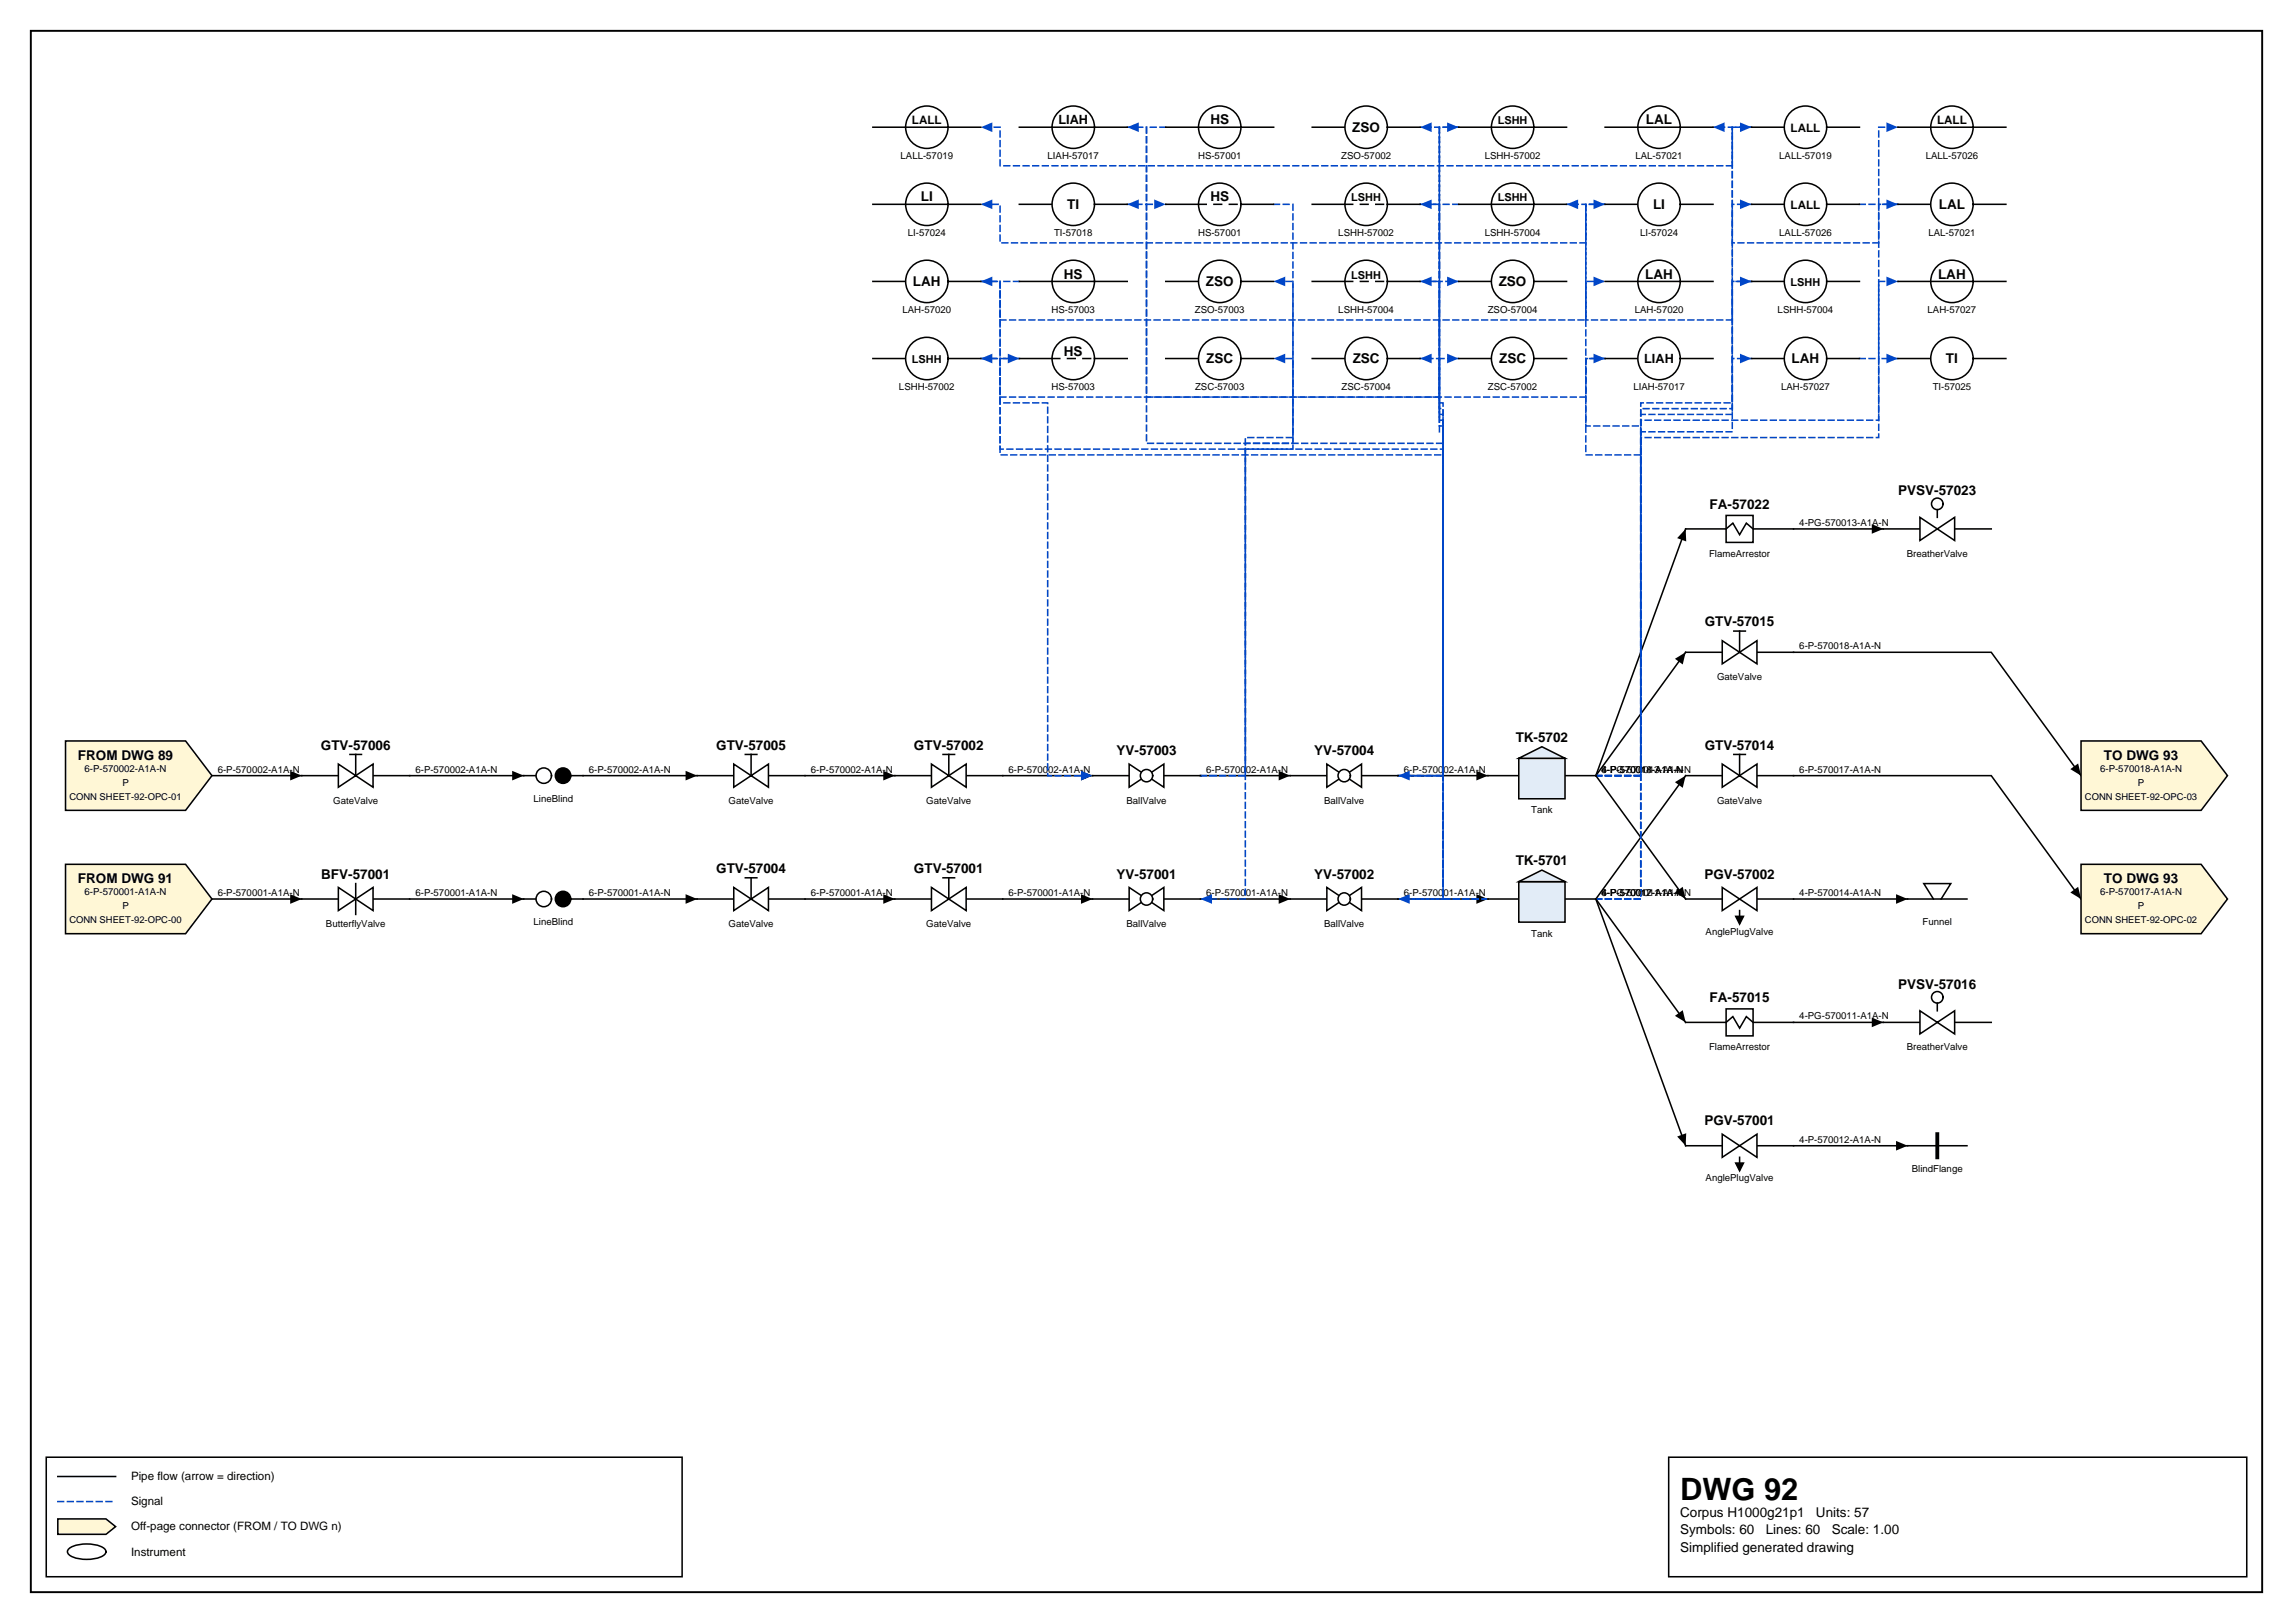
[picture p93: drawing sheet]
<svg xmlns="http://www.w3.org/2000/svg" width="420mm" height="297mm" viewBox="0 0 420 297" stroke-linecap="round" stroke-linejoin="round" font-family="sans-serif">
<defs><g id="words">
<text font-size="5.6" x="307.6" y="274.5">DWG 92</text>
<g font-size="2.5">
<text x="221.6" y="22.8">HS</text>
<text x="301.3" y="22.8">LAL</text>
<text x="247.6" y="24.1">ZSO</text>
<text x="168.6" y="36.9">LI</text>
<text x="195.4" y="38.3">TI</text>
<text x="221.6" y="36.9">HS</text>
<text x="302.6" y="38.3">LI</text>
<text x="355" y="38.3">LAL</text>
<text x="167.1" y="52.4">LAH</text>
<text x="194.8" y="51">HS</text>
<text x="220.8" y="52.4">ZSO</text>
<text x="274.4" y="52.4">ZSO</text>
<text x="301.2" y="51">LAH</text>
<text x="354.8" y="51">LAH</text>
<text x="194.8" y="65.1">HS</text>
<text x="220.8" y="66.5">ZSC</text>
<text x="247.6" y="66.5">ZSC</text>
<text x="274.5" y="66.5">ZSC</text>
<text x="328" y="66.5">LAH</text>
<text x="356.3" y="66.5">TI</text>
<text x="313" y="93.1">FA-57022</text>
<text x="347.5" y="90.6">PVSV-57023</text>
<text x="312.1" y="114.6">GTV-57015</text>
<text x="58.7" y="137.2">GTV-57006</text>
<text x="131.1" y="137.2">GTV-57005</text>
<text x="167.3" y="137.2">GTV-57002</text>
<text x="277.5" y="135.8">TK-5702</text>
<text x="312.1" y="137.2">GTV-57014</text>
<text x="14.3" y="139">FROM DWG 89</text>
<text x="204.4" y="138.3">YV-57003</text>
<text x="240.6" y="138.3">YV-57004</text>
<text x="385.2" y="139">TO DWG 93</text>
<text x="14.3" y="161.6">FROM DWG 91</text>
<text x="58.8" y="160.8">BFV-57001</text>
<text x="131.1" y="159.8">GTV-57004</text>
<text x="167.3" y="159.8">GTV-57001</text>
<text x="204.4" y="160.8">YV-57001</text>
<text x="240.6" y="160.8">YV-57002</text>
<text x="277.5" y="158.4">TK-5701</text>
<text x="312" y="160.8">PGV-57002</text>
<text x="385.2" y="161.6">TO DWG 93</text>
<text x="313" y="183.4">FA-57015</text>
<text x="347.5" y="180.9">PVSV-57016</text>
<text x="312" y="206">PGV-57001</text>
<text x="307.6" y="277.6">Corpus H1000g21p1</text>
<text x="307.6" y="280.8">Symbols: 60</text>
<text x="323.3" y="280.8">Lines: 60</text>
<text x="332.5" y="277.6">Units: 57</text>
<text x="335.3" y="280.8">Scale: 1.00</text>
<text x="307.6" y="284">Simplified generated drawing</text>
</g>
<g font-size="2.3">
<text x="193.8" y="22.8">LIAH</text>
<text x="301" y="66.5">LIAH</text>
</g>
<g font-size="2.1">
<text x="167" y="22.8">LALL</text>
<text x="354.6" y="22.8">LALL</text>
<text x="327.8" y="24.1">LALL</text>
<text x="327.8" y="38.3">LALL</text>
<text x="24" y="270.9">Pipe flow (arrow = direction)</text>
<text x="24" y="275.5">Signal</text>
<text x="24" y="280.1">Off-page connector (FROM / TO DWG n)</text>
<text x="24" y="284.7">Instrument</text>
</g>
<g font-size="2">
<text x="274.2" y="22.8">LSHH</text>
<text x="247.4" y="36.9">LSHH</text>
<text x="274.2" y="36.9">LSHH</text>
<text x="247.4" y="51">LSHH</text>
<text x="327.8" y="52.4">LSHH</text>
<text x="167" y="66.5">LSHH</text>
</g>
<g font-size="1.8">
<text x="164.9" y="29.1">LALL-57019</text>
<text x="191.8" y="29.1">LIAH-57017</text>
<text x="219.3" y="29.1">HS-57001</text>
<text x="245.6" y="29.1">ZSO-57002</text>
<text x="271.8" y="29.1">LSHH-57002</text>
<text x="299.4" y="29.1">LAL-57021</text>
<text x="325.7" y="29.1">LALL-57019</text>
<text x="352.6" y="29.1">LALL-57026</text>
<text x="166.2" y="43.2">LI-57024</text>
<text x="193" y="43.2">TI-57018</text>
<text x="219.3" y="43.2">HS-57001</text>
<text x="245" y="43.2">LSHH-57002</text>
<text x="271.8" y="43.2">LSHH-57004</text>
<text x="300.3" y="43.2">LI-57024</text>
<text x="325.7" y="43.2">LALL-57026</text>
<text x="353" y="43.2">LAL-57021</text>
<text x="165.2" y="57.3">LAH-57020</text>
<text x="192.5" y="57.3">HS-57003</text>
<text x="218.8" y="57.3">ZSO-57003</text>
<text x="245" y="57.3">LSHH-57004</text>
<text x="272.4" y="57.3">ZSO-57004</text>
<text x="299.3" y="57.3">LAH-57020</text>
<text x="325.5" y="57.3">LSHH-57004</text>
<text x="352.9" y="57.3">LAH-57027</text>
<text x="164.6" y="71.4">LSHH-57002</text>
<text x="192.5" y="71.4">HS-57003</text>
<text x="218.8" y="71.4">ZSC-57003</text>
<text x="245.6" y="71.4">ZSC-57004</text>
<text x="272.4" y="71.4">ZSC-57002</text>
<text x="299" y="71.4">LIAH-57017</text>
<text x="326.1" y="71.4">LAH-57027</text>
<text x="353.8" y="71.4">TI-57025</text>
<text x="312.9" y="101.9">FlameArrestor</text>
<text x="329.4" y="96.3">4-PG-570013-A1A-N</text>
<text x="349.1" y="101.9">BreatherValve</text>
<text x="329.4" y="118.9">6-P-570018-A1A-N</text>
<text x="314.4" y="124.5">GateValve</text>
<text x="15.5" y="141.3">6-P-570002-A1A-N</text>
<text x="22.4" y="143.8">P</text>
<text x="39.9" y="141.4">6-P-570002-A1A-N</text>
<text x="76.1" y="141.4">6-P-570002-A1A-N</text>
<text x="107.8" y="141.4">6-P-570002-A1A-N</text>
<text x="148.4" y="141.4">6-P-570002-A1A-N</text>
<text x="184.6" y="141.4">6-P-570002-A1A-N</text>
<text x="220.8" y="141.4">6-P-570002-A1A-N</text>
<text x="257" y="141.4">6-P-570002-A1A-N</text>
<text x="293.2" y="141.4">4-PG-570013-A1A-N</text>
<text x="293.2" y="141.4">6-P-570018-A1A-N</text>
<text x="293.2" y="141.4">4-P-570014-A1A-N</text>
<text x="329.4" y="141.4">6-P-570017-A1A-N</text>
<text x="384.5" y="141.3">6-P-570018-A1A-N</text>
<text x="391.4" y="143.8">P</text>
<text x="61" y="147.1">GateValve</text>
<text x="97.7" y="146.7">LineBlind</text>
<text x="133.4" y="147.1">GateValve</text>
<text x="169.6" y="147.1">GateValve</text>
<text x="206.2" y="147.1">BallValve</text>
<text x="242.4" y="147.1">BallValve</text>
<text x="280.3" y="148.8">Tank</text>
<text x="314.4" y="147.1">GateValve</text>
<text x="15.5" y="163.9">6-P-570001-A1A-N</text>
<text x="22.4" y="166.4">P</text>
<text x="39.9" y="164">6-P-570001-A1A-N</text>
<text x="76.1" y="164">6-P-570001-A1A-N</text>
<text x="107.8" y="164">6-P-570001-A1A-N</text>
<text x="148.4" y="164">6-P-570001-A1A-N</text>
<text x="184.6" y="164">6-P-570001-A1A-N</text>
<text x="220.8" y="164">6-P-570001-A1A-N</text>
<text x="257" y="164">6-P-570001-A1A-N</text>
<text x="293.2" y="164">6-P-570017-A1A-N</text>
<text x="293.2" y="164">4-PG-570011-A1A-N</text>
<text x="293.2" y="164">4-P-570012-A1A-N</text>
<text x="329.4" y="164">4-P-570014-A1A-N</text>
<text x="384.5" y="163.9">6-P-570017-A1A-N</text>
<text x="391.4" y="166.4">P</text>
<text x="59.7" y="169.7">ButterflyValve</text>
<text x="97.7" y="169.3">LineBlind</text>
<text x="133.4" y="169.7">GateValve</text>
<text x="169.6" y="169.7">GateValve</text>
<text x="206.2" y="169.7">BallValve</text>
<text x="242.4" y="169.7">BallValve</text>
<text x="280.3" y="171.4">Tank</text>
<text x="312.3" y="171.1">AnglePlugValve</text>
<text x="352" y="169.3">Funnel</text>
<text x="329.4" y="186.6">4-PG-570011-A1A-N</text>
<text x="312.9" y="192.2">FlameArrestor</text>
<text x="349.1" y="192.2">BreatherValve</text>
<text x="329.4" y="209.2">4-P-570012-A1A-N</text>
<text x="350" y="214.5">BlindFlange</text>
<text x="312.3" y="216.2">AnglePlugValve</text>
</g>
<g font-size="1.7">
<text x="12.7" y="146.4">CONN SHEET-92-OPC-01</text>
<text x="381.7" y="146.4">CONN SHEET-92-OPC-03</text>
<text x="12.7" y="169">CONN SHEET-92-OPC-00</text>
<text x="381.7" y="169">CONN SHEET-92-OPC-02</text>
</g>
</g></defs>
<path d="M5.6 5.6h408.6v285.8h-408.6z" fill="none" stroke="#000" stroke-width=".35"/>
<path d="M8.5 266.7h116.4v21.9h-116.4zM10.6 270.2h10.6M305.5 266.7h105.8v21.9h-105.8z" fill="none" stroke="#000" stroke-width=".28"/>
<path d="M10.6 274.8h10.6" fill="none" stroke="#0046c8" stroke-width=".28" stroke-dasharray="1.1 .7"/>
<path d="M10.6 278h8.8l1.8 1.4-1.8 1.4h-8.8z" fill="#fff7d6" stroke="#000" stroke-width=".28"/>
<path d="M183.6 142h16.4M12.7 283.4a6.7 6.7 0 0 1 6.3 0 .72 .72 0 0 1 0 1.2 6.7 6.7 0 0 1-6.3 0 .72 .72 0 0 1 0-1.2z" fill="none" stroke="#000" stroke-width=".28"/>
<path d="M197.9 141.1l2.1 .9-2.1 .8z" fill="#000"/>
<path d="M293.9 65.6h-3.6v7.1h-80.4v-49.4h-3.5" fill="none" stroke="#0046c8" stroke-width=".28" stroke-dasharray="1.1 .7"/>
<path d="M206.4 23.3l2.1-.9v1.8z" fill="#0046c8"/>
<path d="M293.9 37.4h-3.6v7h-107.2v-7h-3.5" fill="none" stroke="#0046c8" stroke-width=".28" stroke-dasharray="1.1 .7"/>
<path d="M179.6 37.4l2.1-.9v1.8z" fill="#0046c8"/>
<path d="M328.4 142h36.2l16.4 22.5" fill="none" stroke="#000" stroke-width=".28"/>
<path d="M379 163.3l1.5-1 .5 2.2z" fill="#000"/>
<path d="M267.1 37.4h-3.6v14.1h-3.5" fill="none" stroke="#0046c8" stroke-width=".28" stroke-dasharray="1.1 .7"/>
<path d="M260 51.5l2.1-.9v1.8z" fill="#0046c8"/>
<path d="M219.8 164.5h16.4" fill="none" stroke="#000" stroke-width=".28"/>
<path d="M234.1 163.7l2.1 .8-2.1 .9z" fill="#000"/>
<path d="M256 142h8.2v-68.3h-.7v-8.1h-3.5" fill="none" stroke="#0046c8" stroke-width=".28" stroke-dasharray="1.1 .7"/>
<path d="M260 65.6l2.1-.9v1.8z" fill="#0046c8"/>
<path d="M256 142h16.4" fill="none" stroke="#000" stroke-width=".28"/>
<path d="M270.3 141.1l2.1 .9-2.1 .8z" fill="#000"/>
<path d="M256 142h8.2v-67.2h-.7v-23.3h3.6" fill="none" stroke="#0046c8" stroke-width=".28" stroke-dasharray="1.1 .7"/>
<path d="M264.9 50.6l2.2 .9-2.2 .9z" fill="#0046c8"/>
<path d="M256 164.5h8.2v-88.7h-.7v-52.5h-3.5" fill="none" stroke="#0046c8" stroke-width=".28" stroke-dasharray="1.1 .7"/>
<path d="M260 23.3l2.1-.9v1.8z" fill="#0046c8"/>
<path d="M256 164.5h16.4" fill="none" stroke="#000" stroke-width=".28"/>
<path d="M270.3 163.7l2.1 .8-2.1 .9z" fill="#000"/>
<path d="M256 164.5h8.2v-87.6h-.7v-11.3h3.6" fill="none" stroke="#0046c8" stroke-width=".28" stroke-dasharray="1.1 .7"/>
<path d="M264.9 64.7l2.2 .9-2.2 .9z" fill="#0046c8"/>
<path d="M328.4 96.8h16.4M328.4 119.4h36.2l16.4 22.6M147.4 142h16.4" fill="none" stroke="#000" stroke-width=".28"/>
<path d="M342.7 95.9l2.1 .9-2.1 .9zM161.7 141.1l2.1 .9-2.1 .8zM379 140.8l1.5-1.1 .5 2.3z" fill="#000"/>
<path d="M260 51.5h3.5v26.5h.7v64h-8.2" fill="none" stroke="#0046c8" stroke-width=".28" stroke-dasharray="1.1 .7"/>
<path d="M256 142l2.1-.9v1.7z" fill="#0046c8"/>
<path d="M260 37.4h3.5v41.6h.7v85.5h-8.2" fill="none" stroke="#0046c8" stroke-width=".28" stroke-dasharray="1.1 .7"/>
<path d="M256 164.5l2.1-.8v1.7z" fill="#0046c8"/>
<path d="M267.1 23.3h-3.6v14.1h-3.5" fill="none" stroke="#0046c8" stroke-width=".28" stroke-dasharray="1.1 .7"/>
<path d="M260 37.4l2.1-.9v1.8z" fill="#0046c8"/>
<path d="M340.4 65.6h3.6v-14.1h3.5" fill="none" stroke="#0046c8" stroke-width=".28" stroke-dasharray="1.1 .7"/>
<path d="M345.4 50.6l2.1 .9-2.1 .9z" fill="#0046c8"/>
<path d="M320.7 51.5h-3.6v7.1h-26.8v-21.2h-3.5" fill="none" stroke="#0046c8" stroke-width=".28" stroke-dasharray="1.1 .7"/>
<path d="M286.8 37.4l2.1-.9v1.8z" fill="#0046c8"/>
<path d="M106.8 142h20.8M106.8 164.5h20.8" fill="none" stroke="#000" stroke-width=".28"/>
<path d="M125.5 141.1l2.1 .9-2.1 .8zM125.5 163.7l2.1 .8-2.1 .9z" fill="#000"/>
<path d="M340.4 37.4h3.6v-14.1h3.5" fill="none" stroke="#0046c8" stroke-width=".28" stroke-dasharray="1.1 .7"/>
<path d="M345.4 22.4l2.1 .9-2.1 .9z" fill="#0046c8"/>
<path d="M328.4 187.1h16.4" fill="none" stroke="#000" stroke-width=".28"/>
<path d="M342.7 186.2l2.1 .9-2.1 .9z" fill="#000"/>
<path d="M320.7 23.3h-3.6v7h-134v-7h-3.5" fill="none" stroke="#0046c8" stroke-width=".28" stroke-dasharray="1.1 .7"/>
<path d="M179.6 23.3l2.1-.9v1.8z" fill="#0046c8"/>
<path d="M219.8 142h16.4" fill="none" stroke="#000" stroke-width=".28"/>
<path d="M234.1 141.1l2.1 .9-2.1 .8z" fill="#000"/>
<path d="M219.8 142h8.2v-61.9h8.7v-14.5h-3.5" fill="none" stroke="#0046c8" stroke-width=".28" stroke-dasharray="1.1 .7"/>
<path d="M233.2 65.6l2.1-.9v1.8z" fill="#0046c8"/>
<path d="M219.8 142h8.2v-60.9h8.7v-29.6h-3.5" fill="none" stroke="#0046c8" stroke-width=".28" stroke-dasharray="1.1 .7"/>
<path d="M233.2 51.5l2.1-.9v1.8z" fill="#0046c8"/>
<path d="M147.4 164.5h16.4" fill="none" stroke="#000" stroke-width=".28"/>
<path d="M161.7 163.7l2.1 .8-2.1 .9z" fill="#000"/>
<path d="M233.2 37.4h3.5v44.8h-8.7v82.3h-8.2" fill="none" stroke="#0046c8" stroke-width=".28" stroke-dasharray="1.1 .7"/>
<path d="M219.8 164.5l2.1-.8v1.7z" fill="#0046c8"/>
<path d="M292.2 142h8.2v-58.7h-10.1v-45.9h3.6" fill="none" stroke="#0046c8" stroke-width=".28" stroke-dasharray="1.1 .7"/>
<path d="M291.7 36.5l2.2 .9-2.2 .9z" fill="#0046c8"/>
<path d="M308.6 96.8l-16.4 45.2 16.4-22.6" fill="none" stroke="#000" stroke-width=".28"/>
<path d="M308.6 96.8l.1 2.3-1.6-.6zM306.7 120.6l1.9-1.2-.5 2.2z" fill="#000"/>
<path d="M292.2 142h8.2v-68.3h16.7v-8.1h3.6" fill="none" stroke="#0046c8" stroke-width=".28" stroke-dasharray="1.1 .7"/>
<path d="M318.6 64.7l2.1 .9-2.1 .9z" fill="#0046c8"/>
<path d="M292.2 142h8.2v-67.2h16.7v-23.3h3.6" fill="none" stroke="#0046c8" stroke-width=".28" stroke-dasharray="1.1 .7"/>
<path d="M318.6 50.6l2.1 .9-2.1 .9z" fill="#0046c8"/>
<path d="M292.2 142h8.2v-66.2h16.7v-38.4h3.6" fill="none" stroke="#0046c8" stroke-width=".28" stroke-dasharray="1.1 .7"/>
<path d="M318.6 36.5l2.1 .9-2.1 .9z" fill="#0046c8"/>
<path d="M292.2 142h8.2v-65.1h43.6v-11.3h3.5" fill="none" stroke="#0046c8" stroke-width=".28" stroke-dasharray="1.1 .7"/>
<path d="M345.4 64.7l2.1 .9-2.1 .9z" fill="#0046c8"/>
<path d="M38.8 142h16.4M292.2 142l16.4 22.5" fill="none" stroke="#000" stroke-width=".28"/>
<path d="M53.1 141.1l2.1 .9-2.1 .8zM306.7 163.3l1.4-1 .5 2.2z" fill="#000"/>
<path d="M347.5 37.4h-3.5v7h-26.9v-21.1h-3.5" fill="none" stroke="#0046c8" stroke-width=".28" stroke-dasharray="1.1 .7"/>
<path d="M313.6 23.3l2.1-.9v1.8z" fill="#0046c8"/>
<path d="M75 142h20.9" fill="none" stroke="#000" stroke-width=".28"/>
<path d="M93.8 141.1l2.1 .9-2.1 .8z" fill="#000"/>
<path d="M292.2 164.5h8.2v-86.5h-10.1v-12.4h3.6" fill="none" stroke="#0046c8" stroke-width=".28" stroke-dasharray="1.1 .7"/>
<path d="M291.7 64.7l2.2 .9-2.2 .9z" fill="#0046c8"/>
<path d="M308.6 142l-16.4 22.5 16.4 22.6" fill="none" stroke="#000" stroke-width=".28"/>
<path d="M306.7 143.2l1.9-1.2-.5 2.2zM306.7 185.9l1.4-1 .5 2.2z" fill="#000"/>
<path d="M292.2 164.5h8.2v-85.5h16.7v-55.7h3.6" fill="none" stroke="#0046c8" stroke-width=".28" stroke-dasharray="1.1 .7"/>
<path d="M318.6 22.4l2.1 .9-2.1 .9z" fill="#0046c8"/>
<path d="M292.2 164.5h8.2v-84.4h43.6v-42.7h3.5" fill="none" stroke="#0046c8" stroke-width=".28" stroke-dasharray="1.1 .7"/>
<path d="M345.4 36.5l2.1 .9-2.1 .9z" fill="#0046c8"/>
<path d="M272.4 164.5h-8.2v-83.4h-54.3v-43.7h-3.5" fill="none" stroke="#0046c8" stroke-width=".28" stroke-dasharray="1.1 .7"/>
<path d="M206.4 37.4l2.1-.9v1.8z" fill="#0046c8"/>
<path d="M272.4 164.5h-8.2v-82.3h-81.1v-16.6h-3.5" fill="none" stroke="#0046c8" stroke-width=".28" stroke-dasharray="1.1 .7"/>
<path d="M179.6 65.6l2.1-.9v1.8z" fill="#0046c8"/>
<path d="M272.4 164.5h-8.2v-81.2h-81.1v-31.8h-3.5" fill="none" stroke="#0046c8" stroke-width=".28" stroke-dasharray="1.1 .7"/>
<path d="M179.6 51.5l2.1-.9v1.8z" fill="#0046c8"/>
<path d="M292.2 164.5l16.4 45.2" fill="none" stroke="#000" stroke-width=".28"/>
<path d="M307.1 208l1.6-.6-.1 2.3z" fill="#000"/>
<path d="M213.4 23.3h-3.5v14.1h3.5" fill="none" stroke="#0046c8" stroke-width=".28" stroke-dasharray="1.1 .7"/>
<path d="M211.3 36.5l2.1 .9-2.1 .9z" fill="#0046c8"/>
<path d="M186.6 65.6h-3.5v8.1h8.7v68.3h8.2" fill="none" stroke="#0046c8" stroke-width=".28" stroke-dasharray="1.1 .7"/>
<path d="M197.9 141.1l2.1 .9-2.1 .8z" fill="#0046c8"/>
<path d="M38.8 164.5h16.4M75 164.5h20.9M183.6 164.5h16.4M328.4 164.5h20.8" fill="none" stroke="#000" stroke-width=".28"/>
<path d="M53.1 163.7l2.1 .8-2.1 .9zM93.8 163.7l2.1 .8-2.1 .9zM197.9 163.7l2.1 .8-2.1 .9zM347.1 163.7l2.1 .8-2.1 .9z" fill="#000"/>
<path d="M186.6 51.5h-3.5v14.1h3.5" fill="none" stroke="#0046c8" stroke-width=".28" stroke-dasharray="1.1 .7"/>
<path d="M184.5 64.7l2.1 .9-2.1 .9z" fill="#0046c8"/>
<path d="M179.6 65.6h3.5v7.1h80.4v-49.4h3.6" fill="none" stroke="#0046c8" stroke-width=".28" stroke-dasharray="1.1 .7"/>
<path d="M264.9 22.4l2.2 .9-2.2 .9z" fill="#0046c8"/>
<path d="M179.6 51.5h3.5v7.1h107.2v-7.1h3.6" fill="none" stroke="#0046c8" stroke-width=".28" stroke-dasharray="1.1 .7"/>
<path d="M291.7 50.6l2.2 .9-2.2 .9z" fill="#0046c8"/>
<path d="M163.8 142h6.7M176.9 142h6.7M328.4 209.7h20.8" fill="none" stroke="#000" stroke-width=".28"/>
<path d="M347.1 208.8l2.1 .9-2.1 .9z" fill="#000"/>
<path d="M170.5 139.8l6.4 4.3v-4.3l-6.4 4.3z" fill="#fff" stroke="#000" stroke-width=".28"/>
<path d="M293.9 65.6h6M307.6 65.6h6M172.6 138.1h2.2M173.7 138.1v3.9" fill="none" stroke="#000" stroke-width=".28"/>
<circle cx="303.7" cy="65.6" r="3.9" fill="#fff" stroke="#000" stroke-width=".28"/>
<path d="M293.9 51.5h6M307.6 51.5h6" fill="none" stroke="#000" stroke-width=".28"/>
<circle cx="303.7" cy="51.5" r="3.9" fill="#fff" stroke="#000" stroke-width=".28"/>
<path d="M293.9 37.4h6M307.6 37.4h6M299.9 51.5h7.7" fill="none" stroke="#000" stroke-width=".28"/>
<circle cx="303.7" cy="37.4" r="3.9" fill="#fff" stroke="#000" stroke-width=".28"/>
<path d="M240.2 65.6h6M254 65.6h6" fill="none" stroke="#000" stroke-width=".28"/>
<circle cx="250.1" cy="65.6" r="3.9" fill="#fff" stroke="#000" stroke-width=".28"/>
<path d="M308.6 142h6.7M321.7 142h6.7" fill="none" stroke="#000" stroke-width=".28"/>
<path d="M315.3 139.8l6.4 4.3v-4.3l-6.4 4.3z" fill="#fff" stroke="#000" stroke-width=".28"/>
<path d="M267.1 37.4h5.9M280.8 37.4h6M317.4 138.1h2.1M318.5 138.1v3.9" fill="none" stroke="#000" stroke-width=".28"/>
<circle cx="276.9" cy="37.4" r="3.9" fill="#fff" stroke="#000" stroke-width=".28"/>
<path d="M273 37.4h7.8M200 164.5h6.7M213.1 164.5h6.7" fill="none" stroke="#000" stroke-width=".28"/>
<g fill="#fff" stroke="#000" stroke-width=".28">
<path d="M206.7 162.4l6.4 4.3v-4.3l-6.4 4.3z"/>
<circle cx="209.9" cy="164.5" r="1.13"/>
</g>
<path d="M236.2 142h6.7M249.3 142h6.7" fill="none" stroke="#000" stroke-width=".28"/>
<g fill="#fff" stroke="#000" stroke-width=".28">
<path d="M242.9 139.8l6.4 4.3v-4.3l-6.4 4.3z"/>
<circle cx="246.1" cy="142" r="1.13"/>
</g>
<path d="M293.9 23.3h6M307.6 23.3h6" fill="none" stroke="#000" stroke-width=".28"/>
<circle cx="303.7" cy="23.3" r="3.9" fill="#fff" stroke="#000" stroke-width=".28"/>
<path d="M299.9 23.3h7.7M236.2 164.5h6.7M249.3 164.5h6.7" fill="none" stroke="#000" stroke-width=".28"/>
<g fill="#fff" stroke="#000" stroke-width=".28">
<path d="M242.9 162.4l6.4 4.3v-4.3l-6.4 4.3z"/>
<circle cx="246.1" cy="164.5" r="1.13"/>
</g>
<path d="M127.6 142h6.7M140.7 142h6.7" fill="none" stroke="#000" stroke-width=".28"/>
<path d="M134.3 139.8l6.4 4.3v-4.3l-6.4 4.3z" fill="#fff" stroke="#000" stroke-width=".28"/>
<path d="M308.6 96.8h7.4M321 96.8h7.4M136.5 138.1h2.1M137.5 138.1v3.9" fill="none" stroke="#000" stroke-width=".28"/>
<path d="M316 94.3h5v5h-5z" fill="#fff" stroke="#000" stroke-width=".28"/>
<path d="M213.4 65.6h6M227.2 65.6h6M316 96.8l1.3-1.1 1.2 2.2 1.2-2.2 1.3 1.1" fill="none" stroke="#000" stroke-width=".28"/>
<circle cx="223.3" cy="65.6" r="3.9" fill="#fff" stroke="#000" stroke-width=".28"/>
<path d="M308.6 119.4h6.7M321.7 119.4h6.7" fill="none" stroke="#000" stroke-width=".28"/>
<path d="M315.3 117.3l6.4 4.2v-4.2l-6.4 4.2z" fill="#fff" stroke="#000" stroke-width=".28"/>
<path d="M317.4 115.5h2.1M318.5 115.5v3.9" fill="none" stroke="#000" stroke-width=".28"/>
<path d="M381 158.2h22l4.8 6.3-4.8 6.4h-22z" fill="#fff7d6" stroke="#000" stroke-width=".28"/>
<path d="M240.2 51.5h6M254 51.5h6" fill="none" stroke="#000" stroke-width=".28"/>
<circle cx="250.1" cy="51.5" r="3.9" fill="#fff" stroke="#000" stroke-width=".28"/>
<path d="M240.2 37.4h6M254 37.4h6M246.2 51.5h1.4M249.1 51.5h1.4M251.9 51.5h1.4" fill="none" stroke="#000" stroke-width=".28"/>
<circle cx="250.1" cy="37.4" r="3.9" fill="#fff" stroke="#000" stroke-width=".28"/>
<path d="M246.2 37.4h1.4M249.1 37.4h1.4M251.9 37.4h1.4M267.1 23.3h5.9M280.8 23.3h6" fill="none" stroke="#000" stroke-width=".28"/>
<circle cx="276.9" cy="23.3" r="3.9" fill="#fff" stroke="#000" stroke-width=".28"/>
<path d="M273 23.3h7.8M349.2 164.5h4.8M355.4 164.5h4.7" fill="none" stroke="#000" stroke-width=".28"/>
<path d="M352.2 161.7h5l-1.8 2.8h-1.4z" fill="#fff" stroke="#000" stroke-width=".28"/>
<path d="M320.7 65.6h6M334.4 65.6h6" fill="none" stroke="#000" stroke-width=".28"/>
<circle cx="330.6" cy="65.6" r="3.9" fill="#fff" stroke="#000" stroke-width=".28"/>
<path d="M320.7 51.5h6M334.4 51.5h6" fill="none" stroke="#000" stroke-width=".28"/>
<circle cx="330.6" cy="51.5" r="3.9" fill="#fff" stroke="#000" stroke-width=".28"/>
<path d="M95.9 142h2.2M104.5 142h2.3" fill="none" stroke="#000" stroke-width=".28"/>
<circle cx="99.6" cy="142" r="1.41" fill="#fff" stroke="#000" stroke-width=".28"/>
<circle cx="103.1" cy="142" r="1.41" fill="#000" stroke="#000" stroke-width=".28"/>
<path d="M95.9 164.5h2.2M104.5 164.5h2.3" fill="none" stroke="#000" stroke-width=".28"/>
<circle cx="99.6" cy="164.5" r="1.41" fill="#fff" stroke="#000" stroke-width=".28"/>
<circle cx="103.1" cy="164.5" r="1.41" fill="#000" stroke="#000" stroke-width=".28"/>
<path d="M320.7 37.4h6M334.4 37.4h6" fill="none" stroke="#000" stroke-width=".28"/>
<circle cx="330.6" cy="37.4" r="3.9" fill="#fff" stroke="#000" stroke-width=".28"/>
<path d="M344.8 187.1h6.7M357.9 187.1h6.7" fill="none" stroke="#000" stroke-width=".28"/>
<path d="M351.5 185l6.4 4.2v-4.2l-6.4 4.2z" fill="#fff" stroke="#000" stroke-width=".28"/>
<g fill="none" stroke="#000" stroke-width=".28">
<path d="M213.4 51.5h6M227.2 51.5h6M354.7 183.6v1.4"/>
<circle cx="354.7" cy="182.5" r="1.06"/>
</g>
<circle cx="223.3" cy="51.5" r="3.9" fill="#fff" stroke="#000" stroke-width=".28"/>
<path d="M308.6 187.1h7.4M321 187.1h7.4" fill="none" stroke="#000" stroke-width=".28"/>
<path d="M316 184.6h5v5h-5z" fill="#fff" stroke="#000" stroke-width=".28"/>
<path d="M320.7 23.3h6M334.4 23.3h6M316 187.1l1.3-1 1.2 2.1 1.2-2.1 1.3 1" fill="none" stroke="#000" stroke-width=".28"/>
<circle cx="330.6" cy="23.3" r="3.9" fill="#fff" stroke="#000" stroke-width=".28"/>
<path d="M200 142h6.7M213.1 142h6.7" fill="none" stroke="#000" stroke-width=".28"/>
<g fill="#fff" stroke="#000" stroke-width=".28">
<path d="M206.7 139.8l6.4 4.3v-4.3l-6.4 4.3z"/>
<circle cx="209.9" cy="142" r="1.13"/>
</g>
<path d="M127.6 164.5h6.7M140.7 164.5h6.7" fill="none" stroke="#000" stroke-width=".28"/>
<path d="M134.3 162.4l6.4 4.3v-4.3l-6.4 4.3z" fill="#fff" stroke="#000" stroke-width=".28"/>
<path d="M240.2 23.3h6M254 23.3h6M136.5 160.7h2.1M137.5 160.7v3.8" fill="none" stroke="#000" stroke-width=".28"/>
<circle cx="250.1" cy="23.3" r="3.9" fill="#fff" stroke="#000" stroke-width=".28"/>
<path d="M347.5 65.6h6M361.2 65.6h6" fill="none" stroke="#000" stroke-width=".28"/>
<circle cx="357.4" cy="65.6" r="3.9" fill="#fff" stroke="#000" stroke-width=".28"/>
<path d="M213.4 37.4h6M227.2 37.4h6" fill="none" stroke="#000" stroke-width=".28"/>
<circle cx="223.3" cy="37.4" r="3.9" fill="#fff" stroke="#000" stroke-width=".28"/>
<path d="M219.4 37.4h1.4M222.2 37.4h1.5M225.1 37.4h1.4M272.4 142h5.7M286.5 142h5.7" fill="none" stroke="#000" stroke-width=".28"/>
<g fill="#e2ecf7" stroke="#000" stroke-width=".28">
<path d="M278.1 138.8h8.4v7.4h-8.4z"/>
<path d="M278.1 138.8l4.2-2.1 4.2 2.1z"/>
</g>
<path d="M347.5 51.5h6M361.2 51.5h6" fill="none" stroke="#000" stroke-width=".28"/>
<circle cx="357.4" cy="51.5" r="3.9" fill="#fff" stroke="#000" stroke-width=".28"/>
<path d="M353.5 51.5h7.7" fill="none" stroke="#000" stroke-width=".28"/>
<g fill="#fff7d6" stroke="#000" stroke-width=".28">
<path d="M12 135.6h22l4.8 6.4-4.8 6.3h-22z"/>
<path d="M381 135.6h22l4.8 6.4-4.8 6.3h-22z"/>
</g>
<path d="M347.5 37.4h6M361.2 37.4h6" fill="none" stroke="#000" stroke-width=".28"/>
<circle cx="357.4" cy="37.4" r="3.9" fill="#fff" stroke="#000" stroke-width=".28"/>
<path d="M55.2 142h6.7M68.3 142h6.7" fill="none" stroke="#000" stroke-width=".28"/>
<path d="M61.9 139.8l6.4 4.3v-4.3l-6.4 4.3z" fill="#fff" stroke="#000" stroke-width=".28"/>
<path d="M64.1 138.1h2.1M65.1 138.1v3.9M272.4 164.5h5.7M286.5 164.5h5.7" fill="none" stroke="#000" stroke-width=".28"/>
<g fill="#e2ecf7" stroke="#000" stroke-width=".28">
<path d="M278.1 161.4h8.4v7.4h-8.4z"/>
<path d="M278.1 161.4l4.2-2.2 4.2 2.2z"/>
</g>
<path d="M213.4 23.3h6M227.2 23.3h6" fill="none" stroke="#000" stroke-width=".28"/>
<circle cx="223.3" cy="23.3" r="3.9" fill="#fff" stroke="#000" stroke-width=".28"/>
<path d="M219.4 23.3h7.8M344.8 96.8h6.7M357.9 96.8h6.7" fill="none" stroke="#000" stroke-width=".28"/>
<path d="M351.5 94.7l6.4 4.2v-4.2l-6.4 4.2z" fill="#fff" stroke="#000" stroke-width=".28"/>
<g fill="none" stroke="#000" stroke-width=".28">
<path d="M186.6 65.6h6M200.4 65.6h6M354.7 93.3v1.4"/>
<circle cx="354.7" cy="92.2" r="1.06"/>
</g>
<circle cx="196.5" cy="65.6" r="3.9" fill="#fff" stroke="#000" stroke-width=".28"/>
<path d="M347.5 23.3h6M361.2 23.3h6M192.6 65.6h1.4M195.4 65.6h1.4M198.3 65.6h1.4" fill="none" stroke="#000" stroke-width=".28"/>
<circle cx="357.4" cy="23.3" r="3.9" fill="#fff" stroke="#000" stroke-width=".28"/>
<path d="M353.5 23.3h7.7M163.8 164.5h6.7M176.9 164.5h6.7" fill="none" stroke="#000" stroke-width=".28"/>
<path d="M170.5 162.4l6.4 4.3v-4.3l-6.4 4.3z" fill="#fff" stroke="#000" stroke-width=".28"/>
<path d="M172.6 160.7h2.2M173.7 160.7v3.8M308.6 164.5h6.7M321.7 164.5h6.7" fill="none" stroke="#000" stroke-width=".28"/>
<path d="M315.3 162.4l6.4 4.3v-4.3l-6.4 4.3z" fill="#fff" stroke="#000" stroke-width=".28"/>
<path d="M55.2 164.5h6.7M68.3 164.5h6.7M318.5 166.7v1.4" fill="none" stroke="#000" stroke-width=".28"/>
<path d="M317.8 167.7h1.4l-.7 1.4z" fill="#000" stroke="#000" stroke-width=".28"/>
<path d="M61.9 162.4l6.4 4.3v-4.3l-6.4 4.3z" fill="#fff" stroke="#000" stroke-width=".28"/>
<path d="M65.1 161.7v5.7M349.2 209.7h10.9" fill="none" stroke="#000" stroke-width=".28"/>
<path d="M354.7 207.6v4.2" fill="none" stroke="#000" stroke-width=".71"/>
<path d="M12 158.2h22l4.8 6.3-4.8 6.4h-22z" fill="#fff7d6" stroke="#000" stroke-width=".28"/>
<path d="M267.1 65.6h5.9M280.8 65.6h6" fill="none" stroke="#000" stroke-width=".28"/>
<circle cx="276.9" cy="65.6" r="3.9" fill="#fff" stroke="#000" stroke-width=".28"/>
<path d="M186.6 37.4h6M200.4 37.4h6" fill="none" stroke="#000" stroke-width=".28"/>
<circle cx="196.5" cy="37.4" r="3.9" fill="#fff" stroke="#000" stroke-width=".28"/>
<path d="M186.6 23.3h6M200.4 23.3h6" fill="none" stroke="#000" stroke-width=".28"/>
<circle cx="196.5" cy="23.3" r="3.9" fill="#fff" stroke="#000" stroke-width=".28"/>
<path d="M192.6 23.3h7.8M186.6 51.5h6M200.4 51.5h6" fill="none" stroke="#000" stroke-width=".28"/>
<circle cx="196.5" cy="51.5" r="3.9" fill="#fff" stroke="#000" stroke-width=".28"/>
<path d="M192.6 51.5h7.8M267.1 51.5h5.9M280.8 51.5h6" fill="none" stroke="#000" stroke-width=".28"/>
<circle cx="276.9" cy="51.5" r="3.9" fill="#fff" stroke="#000" stroke-width=".28"/>
<path d="M159.8 65.6h6M173.6 65.6h6" fill="none" stroke="#000" stroke-width=".28"/>
<circle cx="169.7" cy="65.6" r="3.9" fill="#fff" stroke="#000" stroke-width=".28"/>
<path d="M159.8 51.5h6M173.6 51.5h6" fill="none" stroke="#000" stroke-width=".28"/>
<circle cx="169.7" cy="51.5" r="3.9" fill="#fff" stroke="#000" stroke-width=".28"/>
<path d="M159.8 37.4h6M173.6 37.4h6" fill="none" stroke="#000" stroke-width=".28"/>
<circle cx="169.7" cy="37.4" r="3.9" fill="#fff" stroke="#000" stroke-width=".28"/>
<path d="M165.8 37.4h7.8M308.6 209.7h6.7M321.7 209.7h6.7" fill="none" stroke="#000" stroke-width=".28"/>
<path d="M315.3 207.6l6.4 4.2v-4.2l-6.4 4.2z" fill="#fff" stroke="#000" stroke-width=".28"/>
<path d="M159.8 23.3h6M173.6 23.3h6M318.5 211.8v1.4" fill="none" stroke="#000" stroke-width=".28"/>
<path d="M317.8 212.9h1.4l-.7 1.4z" fill="#000" stroke="#000" stroke-width=".28"/>
<circle cx="169.7" cy="23.3" r="3.9" fill="#fff" stroke="#000" stroke-width=".28"/>
<path d="M165.8 23.3h7.8" fill="none" stroke="#000" stroke-width=".28"/>
<use href="#words"/>
</svg>
